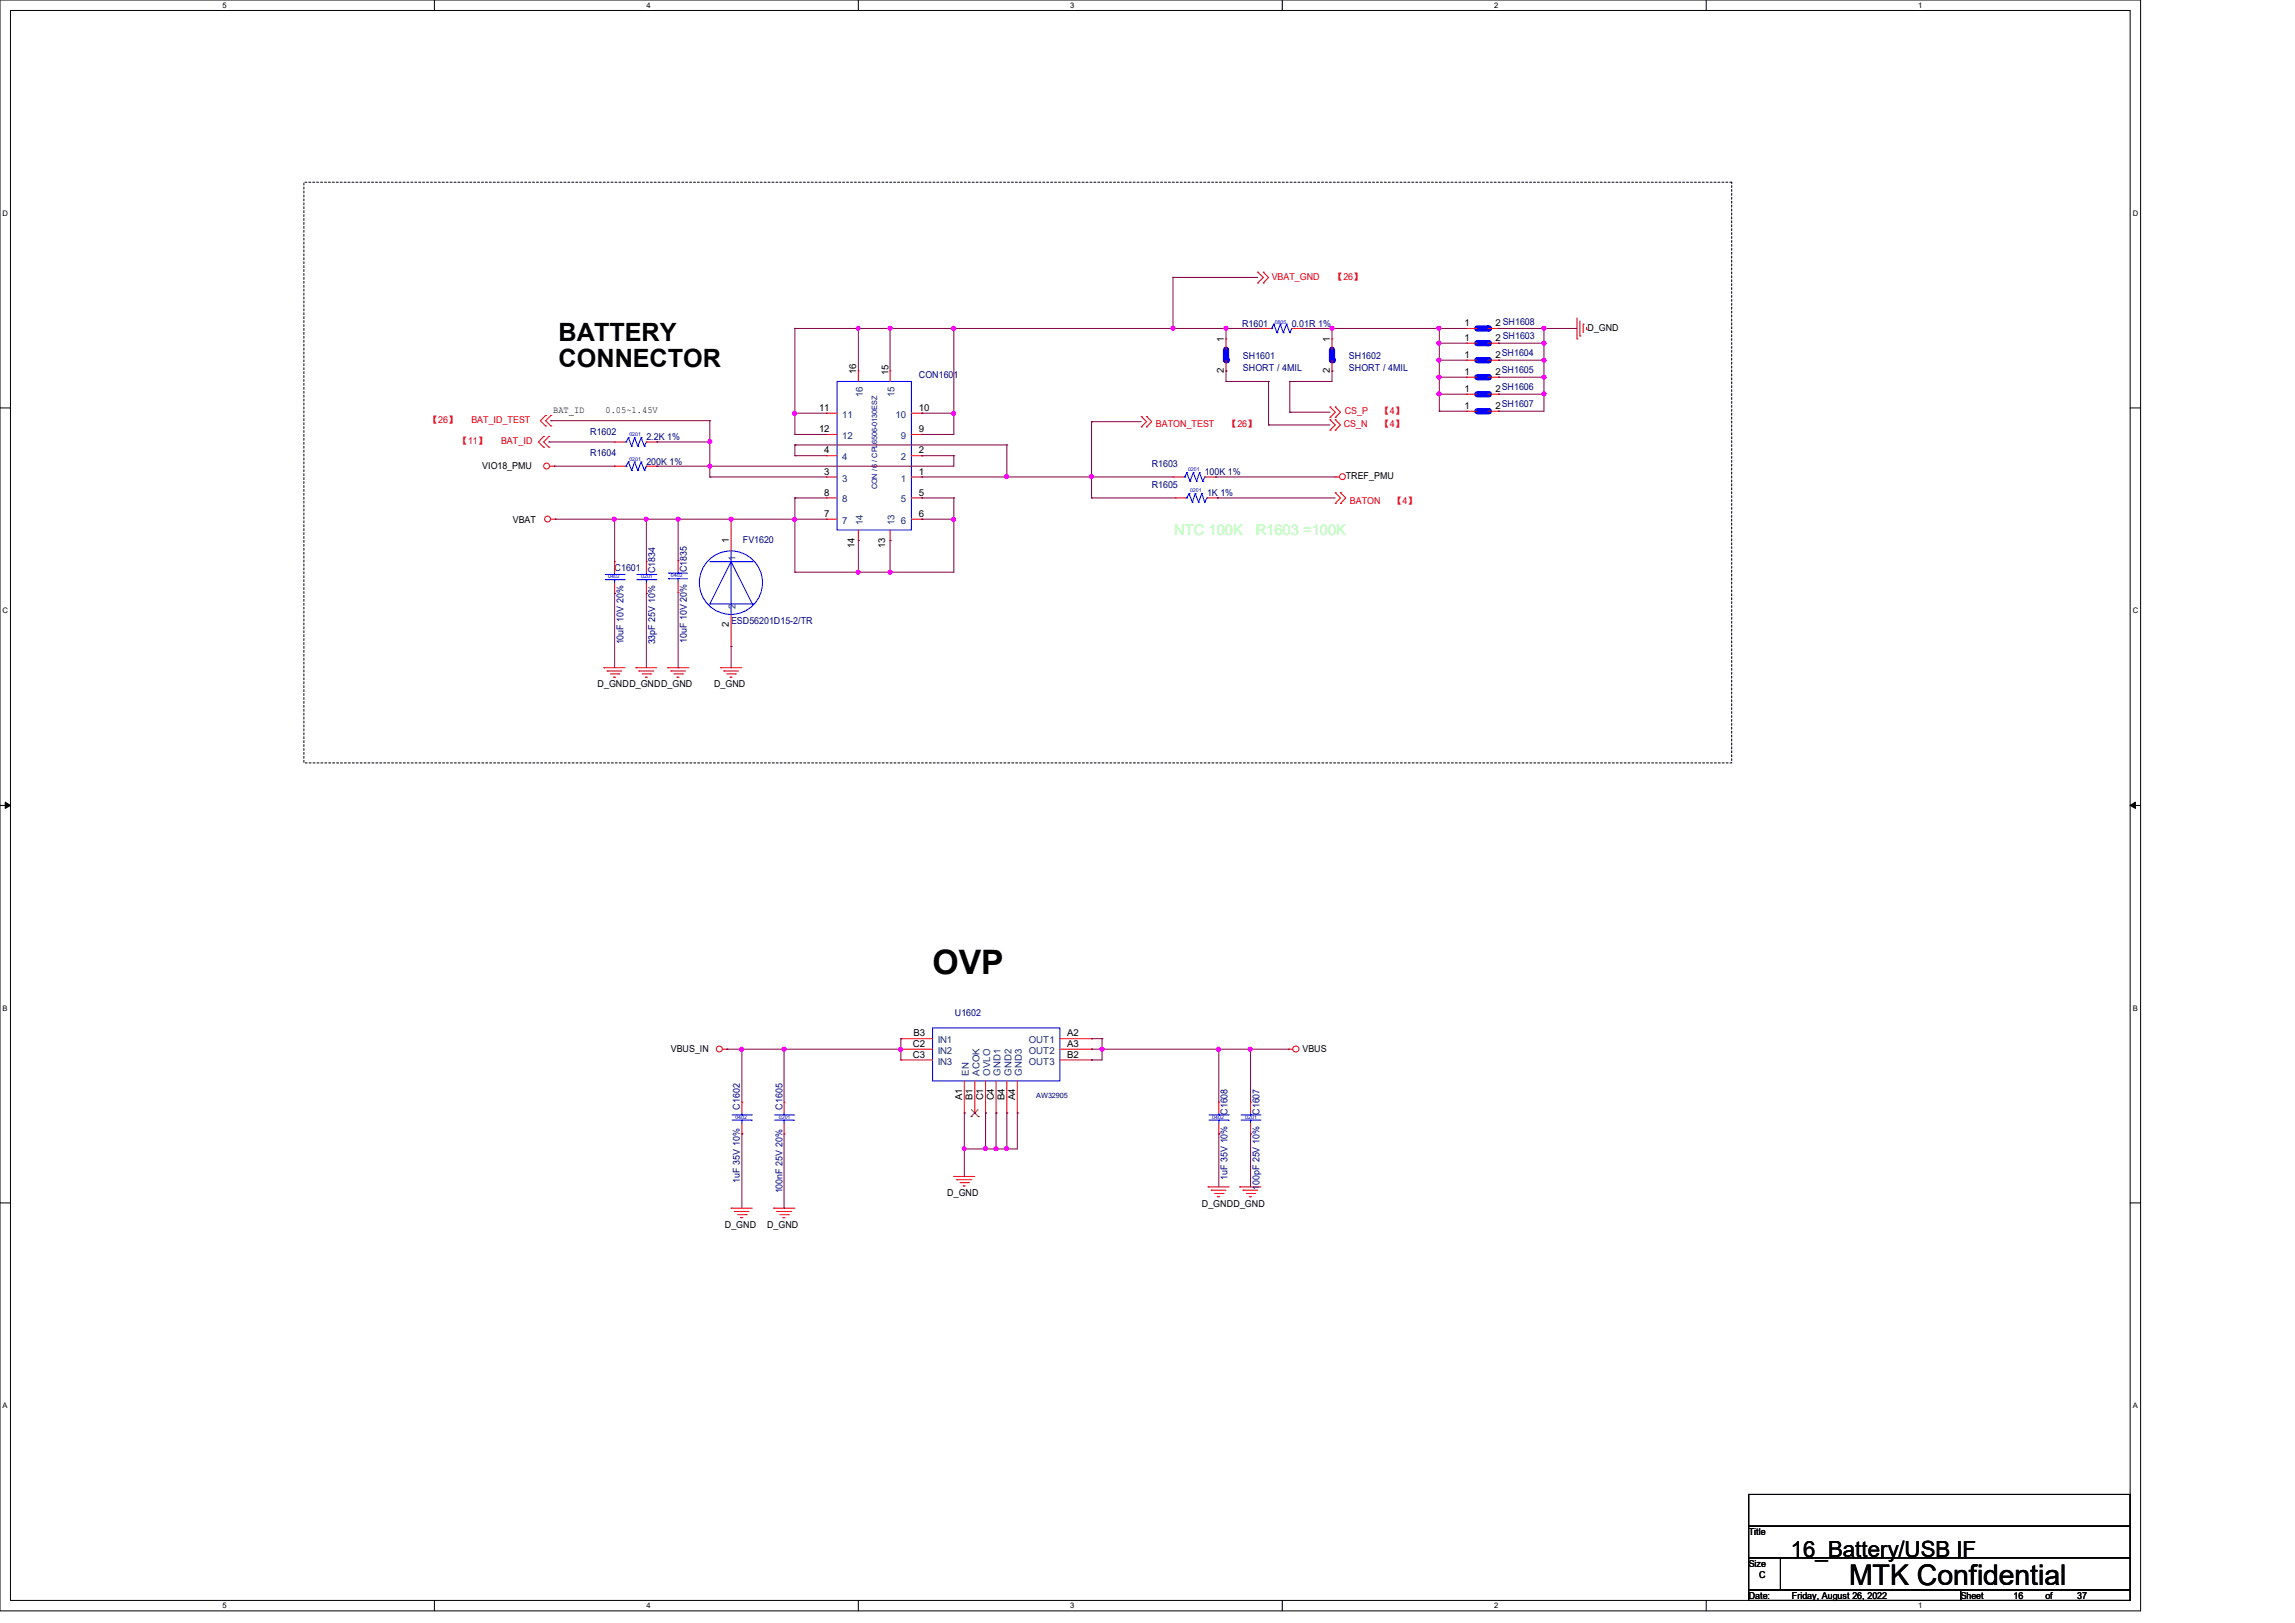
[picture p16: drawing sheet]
<svg xmlns="http://www.w3.org/2000/svg" width="297mm" height="210mm" viewBox="0 0 297 210" stroke-linecap="round" stroke-linejoin="round" font-family="sans-serif">
<defs><g id="words">
<text font-size="4.4" x="120.7" y="126.1">OVP</text>
<text font-size="3.7" x="239.3" y="205.1">MTK Confidential</text>
<g font-size="3.3">
<text x="72.3" y="44.2">BATTERY</text>
<text x="72.3" y="47.5">CONNECTOR</text>
</g>
<text font-size="2.9" x="231.8" y="201.5">16_Battery/USB IF</text>
<g font-size="1.9" fill="#80ff80">
<text x="152" y="69.2">NTC 100K</text>
<text x="162.5" y="69.2">R1603 =100K</text>
</g>
<g font-size="1.2" fill="#f00">
<text x="164.6" y="36.2">VBAT_GND</text>
<text x="172.7" y="36.2">【26】</text>
<text x="174" y="53.5">CS_P</text>
<text x="178.7" y="53.5">【4】</text>
<text x="55.5" y="54.7">【26】</text>
<text x="59.4" y="57.5">【11】</text>
<text x="61" y="54.7">BAT_ID_TEST</text>
<text x="64.9" y="57.5">BAT_ID</text>
<text x="149.6" y="55.3">BATON_TEST</text>
<text x="159" y="55.3">【26】</text>
<text x="173.9" y="55.3">CS_N</text>
<text x="178.7" y="55.3">【4】</text>
<text x="174.7" y="65.2">BATON</text>
<text x="180.3" y="65.2">【4】</text>
</g>
<g font-size="1.2">
<text x="158.4" y="44.3" transform="rotate(-90 158.4 44.3)">1</text>
<text x="172.1" y="44.3" transform="rotate(-90 172.1 44.3)">1</text>
<text x="189.5" y="42.2">1</text>
<text x="189.5" y="44.1">1</text>
<text x="189.5" y="46.3">1</text>
<text x="193.5" y="42.2">2 SH1608</text>
<text x="193.5" y="44.1">2 SH1603</text>
<text x="193.5" y="46.3">2SH1604</text>
<text x="205.4" y="42.8">D_GND</text>
<text x="71.6" y="53.4">BAT_ID</text>
<text x="78.4" y="53.4">0.05~1.45V</text>
<text x="106" y="53.2">11</text>
<text x="110.8" y="48.4" transform="rotate(-90 110.8 48.4)">16</text>
<text x="115" y="48.6" transform="rotate(-90 115 48.6)">15</text>
<text x="118.9" y="53.2">10</text>
<text x="158.4" y="48.3" transform="rotate(-90 158.4 48.3)">2</text>
<text x="172.1" y="48.3" transform="rotate(-90 172.1 48.3)">2</text>
<text x="189.5" y="52.9">1</text>
<text x="189.5" y="48.5">1</text>
<text x="189.5" y="50.7">1</text>
<text x="193.5" y="52.9">2SH1607</text>
<text x="193.5" y="48.5">2SH1605</text>
<text x="193.5" y="50.7">2SH1606</text>
<text x="106" y="55.9">12</text>
<text x="106.7" y="58.7">4</text>
<text x="118.9" y="58.7">2</text>
<text x="118.9" y="55.9">9</text>
<text x="62.4" y="60.7">VIO18_PMU</text>
<text x="106.7" y="64.1">8</text>
<text x="106.7" y="61.4">3</text>
<text x="118.9" y="64.1">5</text>
<text x="118.9" y="61.4">1</text>
<text x="174.2" y="62">TREF_PMU</text>
<text x="66.4" y="67.6">VBAT</text>
<text x="94.3" y="70.3" transform="rotate(-90 94.3 70.3)">1</text>
<text x="106.7" y="66.9">7</text>
<text x="110.6" y="70.9" transform="rotate(-90 110.6 70.9)">14</text>
<text x="114.6" y="70.9" transform="rotate(-90 114.6 70.9)">13</text>
<text x="118.9" y="66.9">6</text>
<text x="94.3" y="81.2" transform="rotate(-90 94.3 81.2)">2</text>
<text x="77.3" y="88.9">D_GNDD_GNDD_GND</text>
<text x="92.4" y="88.9">D_GND</text>
<text x="86.8" y="136.1">VBUS_IN</text>
<text x="118.1" y="135.5">C2</text>
<text x="118.1" y="136.9">C3</text>
<text x="118.2" y="134.1">B3</text>
<text x="138.1" y="135.5">A3</text>
<text x="138.1" y="136.9">B2</text>
<text x="138.1" y="134.1">A2</text>
<text x="168.6" y="136.1">VBUS</text>
<text x="124.5" y="142.4" transform="rotate(-90 124.5 142.4)">A1</text>
<text x="125.9" y="142.4" transform="rotate(-90 125.9 142.4)">B1</text>
<text x="127.3" y="142.4" transform="rotate(-90 127.3 142.4)">C1</text>
<text x="128.6" y="142.4" transform="rotate(-90 128.6 142.4)">C4</text>
<text x="130" y="142.4" transform="rotate(-90 130 142.4)">B4</text>
<text x="131.4" y="142.4" transform="rotate(-90 131.4 142.4)">A4</text>
<text x="122.6" y="154.7">D_GND</text>
<text x="93.8" y="158.9">D_GND</text>
<text x="99.3" y="158.9">D_GND</text>
<text x="155.5" y="156.1">D_GNDD_GND</text>
<text x="226.3" y="198.6">Title</text>
<text x="226.3" y="202.7">Size</text>
<text x="226.3" y="206.9">Date:</text>
<text x="227.7" y="204.1">C</text>
<text x="231.9" y="206.9">Friday, August 26, 2022</text>
<text x="253.7" y="206.9">Sheet</text>
<text x="260.6" y="206.9">16</text>
<text x="264.7" y="206.9">of</text>
<text x="268.8" y="206.9">37</text>
</g>
<g font-size="1.2" fill="#000080">
<text x="160.7" y="42.3">R1601</text>
<text x="160.9" y="46.4">SH1601</text>
<text x="167.2" y="42.3">0.01R 1%</text>
<text x="174.6" y="46.4">SH1602</text>
<text x="118.9" y="48.9">CON1601</text>
<text x="160.9" y="48">SHORT / 4MIL</text>
<text x="174.6" y="48">SHORT / 4MIL</text>
<text x="76.4" y="59">R1604</text>
<text x="76.4" y="56.3">R1602</text>
<text x="83.6" y="56.9">2.2K 1%</text>
<text x="83.6" y="60.1">200K 1%</text>
<text x="149.1" y="63.1">R1605</text>
<text x="149.1" y="60.4">R1603</text>
<text x="155.9" y="61.5">100K 1%</text>
<text x="156.2" y="64.2">1K 1%</text>
<text x="96.1" y="70.3">FV1620</text>
<text x="79.5" y="73.8">C1601</text>
<text x="84.8" y="74.2" transform="rotate(-90 84.8 74.2)">C1834</text>
<text x="88.9" y="74" transform="rotate(-90 88.9 74)">C1835</text>
<text x="80.7" y="83.4" transform="rotate(-90 80.7 83.4)">10uF 10V 20%</text>
<text x="84.8" y="83.4" transform="rotate(-90 84.8 83.4)">33pF 25V 10%</text>
<text x="88.9" y="83.2" transform="rotate(-90 88.9 83.2)">10uF 10V 20%</text>
<text x="94.6" y="80.7">ESD56201D15-2/TR</text>
<text x="123.6" y="131.4">U1602</text>
<text x="95.8" y="143.6" transform="rotate(-90 95.8 143.6)">C1602</text>
<text x="101.3" y="143.6" transform="rotate(-90 101.3 143.6)">C1605</text>
<text x="158.9" y="144.3" transform="rotate(-90 158.9 144.3)">C1608</text>
<text x="163" y="144.3" transform="rotate(-90 163 144.3)">C1607</text>
<text x="95.8" y="153" transform="rotate(-90 95.8 153)">1uF 35V 10%</text>
<text x="101.3" y="154.4" transform="rotate(-90 101.3 154.4)">100nF 25V 20%</text>
<text x="158.9" y="152.7" transform="rotate(-90 158.9 152.7)">1uF 35V 10%</text>
<text x="163" y="154" transform="rotate(-90 163 154)">100pF 25V 10%</text>
</g>
<g font-size="1.2" fill="#004080">
<text x="111.7" y="51.4" transform="rotate(-90 111.7 51.4)">16</text>
<text x="115.8" y="51.4" transform="rotate(-90 115.8 51.4)">15</text>
<text x="109" y="59.6">4</text>
<text x="109" y="56.8">12</text>
<text x="109" y="54.1">11</text>
<text x="115.9" y="54.1">10</text>
<text x="116.6" y="59.6">2</text>
<text x="116.6" y="56.8">9</text>
<text x="109" y="65">8</text>
<text x="109" y="62.3">3</text>
<text x="116.6" y="65">5</text>
<text x="116.6" y="62.3">1</text>
<text x="109" y="67.8">7</text>
<text x="111.7" y="67.9" transform="rotate(-90 111.7 67.9)">14</text>
<text x="115.8" y="67.9" transform="rotate(-90 115.8 67.9)">13</text>
<text x="116.6" y="67.8">6</text>
<text x="95.2" y="72.6" transform="rotate(-90 95.2 72.6)">1</text>
<text x="95.2" y="78.9" transform="rotate(-90 95.2 78.9)">2</text>
<text x="121.4" y="135">IN1</text>
<text x="121.4" y="136.4">IN2</text>
<text x="121.4" y="137.8">IN3</text>
<text x="133.1" y="136.4">OUT2</text>
<text x="133.1" y="137.8">OUT3</text>
<text x="133.1" y="135">OUT1</text>
<text x="125.4" y="139.2" transform="rotate(-90 125.4 139.2)">EN</text>
<text x="126.7" y="139.2" transform="rotate(-90 126.7 139.2)">ACOK</text>
<text x="128.1" y="139.2" transform="rotate(-90 128.1 139.2)">OVLO</text>
<text x="129.5" y="139.2" transform="rotate(-90 129.5 139.2)">GND1</text>
<text x="130.9" y="139.2" transform="rotate(-90 130.9 139.2)">GND2</text>
<text x="132.2" y="139.2" transform="rotate(-90 132.2 139.2)">GND3</text>
</g>
<g font-size="1">
<text x="28.8" y="1">5</text>
<text x="83.7" y="1">4</text>
<text x="138.5" y="1">3</text>
<text x="193.4" y="1">2</text>
<text x="248.2" y="1">1</text>
<text x=".3" y="27.9">D</text>
<text x="276" y="27.9">D</text>
<text x=".3" y="79.4">C</text>
<text x="276" y="79.4">C</text>
<text x=".3" y="130.8">B</text>
<text x="276" y="130.8">B</text>
<text x=".3" y="182.2">A</text>
<text x="276" y="182.2">A</text>
<text x="28.8" y="208.1">5</text>
<text x="83.7" y="208.1">4</text>
<text x="138.5" y="208.1">3</text>
<text x="193.4" y="208.1">2</text>
<text x="248.2" y="208.1">1</text>
</g>
<g font-size=".9" fill="#000080">
<text x="113.5" y="63.3" transform="rotate(-90 113.5 63.3)">CON / 6 / CPL6506-0130ESZ</text>
<text x="134.1" y="142.1">AW32905</text>
</g>
<g font-size=".7" fill="#00f">
<text x="165" y="41.9">0805</text>
<text x="81.4" y="59.6">0201</text>
<text x="81.4" y="56.4">0201</text>
<text x="153.8" y="61">0201</text>
<text x="154" y="63.7">0201</text>
<text x="78.7" y="74.8">0402</text>
<text x="83" y="74.8">0201</text>
<text x="86.8" y="74.7">0402</text>
<text x="95.2" y="144.8">0402</text>
<text x="100.8" y="144.8">0201</text>
<text x="156.9" y="144.8">0402</text>
<text x="161.2" y="144.8">0201</text>
</g>
</g></defs>
<path d="M0 0h277v208.4h-277zM1.4 1.4h274.3v205.7h-274.3z" fill="none" stroke="#000" stroke-width=".13"/>
<g fill="#fff">
<path d="M28.8 .1h.5v1.1h-.5z"/>
<path d="M28.8 207.2h.5v1.1h-.5z"/>
</g>
<path d="M56.2 0v1.4M56.2 207.1v1.3" fill="none" stroke="#000" stroke-width=".13"/>
<g fill="#fff">
<path d="M83.7 .1h.5v1.1h-.5z"/>
<path d="M83.7 207.2h.5v1.1h-.5z"/>
</g>
<path d="M111.1 0v1.4M111.1 207.1v1.3" fill="none" stroke="#000" stroke-width=".13"/>
<g fill="#fff">
<path d="M138.5 .1h.6v1.1h-.6z"/>
<path d="M138.5 207.2h.6v1.1h-.6z"/>
</g>
<path d="M165.9 0v1.4M165.9 207.1v1.3" fill="none" stroke="#000" stroke-width=".13"/>
<g fill="#fff">
<path d="M193.4 .1h.5v1.1h-.5z"/>
<path d="M193.4 207.2h.5v1.1h-.5z"/>
</g>
<path d="M220.8 0v1.4M220.8 207.1v1.3" fill="none" stroke="#000" stroke-width=".13"/>
<g fill="#fff">
<path d="M248.2 .1h.6v1.1h-.6z"/>
<path d="M248.2 207.2h.6v1.1h-.6z"/>
<path d="M.3 27.1h.8v1.1h-.8z"/>
<path d="M276 27.1h.7v1.1h-.7z"/>
<path d="M.3 78.5h.8v1.1h-.8z"/>
<path d="M276 78.5h.7v1.1h-.7z"/>
</g>
<path d="M0 52.8h1.4M275.7 52.8h1.3" fill="none" stroke="#000" stroke-width=".13"/>
<g fill="#fff">
<path d="M.3 129.9h.7v1.1h-.7z"/>
<path d="M276 129.9h.6v1.1h-.6z"/>
</g>
<path d="M0 104.2h1.4M275.7 104.2h1.3" fill="none" stroke="#000" stroke-width=".13"/>
<path d="M.7 103.8l.7 .4-.7 .4zM275.7 104.2l.7-.4v.8z" fill="#000" stroke="#000" stroke-width=".13"/>
<g fill="#fff">
<path d="M.3 181.4h.7v1.1h-.7z"/>
<path d="M276 181.4h.6v1.1h-.6z"/>
</g>
<path d="M0 155.7h1.4M275.7 155.7h1.3M226.3 193.4h49.4v4.1h-49.4zM226.3 197.5h49.4v4.1h-49.4zM226.3 205.7h27.4v1.4h-27.4zM226.3 201.6h4.1v4.1h-4.1zM230.4 201.6h45.3v4.1h-45.3zM253.7 205.7h22v1.4h-22z" fill="none" stroke="#000" stroke-width=".13"/>
<path d="M39.3 23.6h184.8v75.1h-184.8z" fill="none" stroke="#000" stroke-width=".13" stroke-dasharray=".3"/>
<g fill="none" stroke="#f00" stroke-width=".13">
<path d="M162.8 35.2h.1M162.8 36.6h.1M162.8 35.2l.7 .7-.7 .7M163.5 35.2h.1M163.5 36.6h.1M163.5 35.2l.7 .7-.7 .7M70.4 57.9h.1M70.4 56.5h.1M70.4 56.5l-.7 .7 .7 .7M70.6 55.1h.1M70.6 53.8h.1M70.6 53.8l-.7 .6 .7 .7"/>
<path d="M71 57.9h.1M71 56.5h.1M71 56.5l-.6 .7 .6 .7M71.3 55.1h.1M71.3 53.8h.1M71.3 53.8l-.7 .6 .7 .7M147.7 53.9h.1M147.7 55.2h.1M147.7 53.9l.7 .7-.7 .6M148.4 53.9h.1M148.4 55.2h.1M148.4 53.9l.7 .7-.7 .6"/>
<path d="M172.1 54h.1M172.1 52.7h.1M172.1 55.7h.1M172.1 54.3h.1M172.1 52.7l.7 .6-.7 .7M172.1 54.3l.7 .7-.7 .7M172.8 54h.1M172.8 52.7h.1M172.8 55.7h.1M172.8 54.3h.1M172.8 52.7l.7 .6-.7 .7M172.8 54.3l.7 .7-.7 .7"/>
<path d="M204.1 43.9h.1M204.1 41.1v2.8M204.5 43.5h.1M204.5 41.5v2M204.9 42h.1M204.9 42v1.1M205.3 42.6h.1M205.3 42.4v.2M71.2 60.3h.5M71.3 67.2h.5M71.7 60.3h.1M71.8 67.2h.1"/>
<path d="M83.7 72.7h.1M83.7 76.8h.1M83.7 72.7v1.3M83.7 75.4v1.4M172.8 61.7h.1M172.8 63.8h.1M172.8 65.2h.1M172.8 61.7h.6M172.8 63.8l.7 .6-.7 .8M173.5 63.8h.1M173.5 65.2h.1M173.5 63.8l.7 .6-.7 .8"/>
<path d="M78.1 86.4h.1M78.1 86.4h2.8M78.6 86.8h.1M78.6 86.8h1.9M79 87.2h1.1M79.4 87.6h.1M79.4 87.6h.3M80.1 87.2h.1M82.3 86.4h.1M82.3 86.4h2.7M82.7 86.8h.1M82.7 86.8h1.9"/>
<path d="M83.1 87.2h1.1M83.5 87.6h.1M83.5 87.6h.3M84.2 87.2h.1M86.4 86.4h.1M86.4 86.4h2.8M86.8 86.8h.1M86.8 86.8h1.9M87.2 87.2h1.1M87.6 87.6h.1M87.6 87.6h.3M88.3 87.2h.1"/>
<path d="M93.3 86.4h.1M93.3 86.4h2.7M93.7 86.8h.1M93.7 86.8h1.9M94.1 87.2h1.1M94.5 87.6h.1M94.5 87.6h.2M95.2 87.2h.1M93.5 135.8h.6M94.1 135.8h.1M116.6 134.4h.1M116.6 135.8h.1"/>
<path d="M116.6 137.2h.1M116.6 135.8h4.1M116.6 134.4h4.1M116.6 137.2h4.1M124.8 139.9v4.1M126.2 139.9v4.1M127.6 139.9v4.1M128.9 139.9v4.1M130.3 139.9v4.1M131.7 139.9v4.1M137.2 135.8h4.1M137.2 134.4h4.1"/>
<path d="M137.2 137.2h4.1M141.3 135.8h.1M141.3 137.2h.1M141.3 134.4h.1M166.8 135.8h.1M166.8 135.8h.5M94.6 156.3h.1M94.6 156.3h2.8M95 156.8h.1M95 156.8h1.9M95.5 157.2h1.1M95.8 157.6h.1"/>
<path d="M95.8 157.6h.3M96.6 157.2h.1M100.1 156.3h.1M100.1 156.3h2.8M100.5 156.8h.1M100.5 156.8h1.9M100.9 157.2h1.1M101.3 157.6h.1M101.3 157.6h.3M102 157.2h.1M123.4 152.2h.1M123.4 152.2h2.8"/>
<path d="M123.8 152.7h.1M123.8 152.7h2M124.2 153h1.1M124.7 153.5h.1M124.7 153.5h.2M124.8 144h.1M125.3 153h.1M126.2 144h.1M127.6 144h.1M128.9 144h.1M130.3 144h.1M131.7 144h.1"/>
<path d="M156.3 153.6h.1M156.3 153.6h2.8M156.8 154h.1M156.8 154h1.9M157.2 154.4h1.1M157.6 154.9h.1M157.6 154.9h.3M158.3 154.4h.1M160.4 153.6h.1M160.4 153.6h2.8M160.9 154h.1M160.9 154h1.9"/>
<path d="M161.3 154.4h1.1M161.7 154.9h.1M161.7 154.9h.3M162.4 154.4h.1"/>
<circle cx="70.7" cy="60.3" r=".38"/>
<circle cx="70.9" cy="67.2" r=".38"/>
<circle cx="173.7" cy="61.7" r=".38"/>
<circle cx="93.1" cy="135.7" r=".38"/>
<circle cx="167.7" cy="135.7" r=".39"/>
</g>
<path d="M82.4 75h2.5M82.4 74.3h2.5M83.7 74.3h.1M83.7 75h.1M83.7 74v.3M83.7 75v.4M84.9 75h.1M84.9 74.3h.1M120.7 133h16.5v6.9h-16.5z" fill="none" stroke="#00f" stroke-width=".13"/>
<path d="M125.7 144.5h.1M125.7 143.6l.9 .9M126.6 143.6l-.9 .9M126.6 144.5h.1" fill="none" stroke="#804000" stroke-width=".13"/>
<path d="M158.7 45.3v1.3" fill="none" stroke="#00f" stroke-width=".8"/>
<circle cx="158.7" cy="46.6" r=".4" fill="#00f"/>
<path d="M158.7 43.9h.1M158.7 48h.1M158.7 43.9v1.4M158.7 46.6v1.4M79.5 60.3h.1M79.5 60.3h1.4M83.7 60.3h1.3M85 60.3h.1M87.8 72.6h.1M87.8 76.7h.1M87.8 72.6v1.3M87.8 75.3v1.4" fill="none" stroke="#f00" stroke-width=".13"/>
<g fill="none" stroke="#00f" stroke-width=".13">
<path d="M81.3 59.8h.1M81.3 59.8l-.3 .5M81.3 59.8l.4 1.1M82.1 59.8h.1M82.1 59.8l-.4 1.1M82.1 59.8l.4 1.1M83 59.8h.1M83 59.8l-.5 1.1M83 59.8l.4 1.1M80.9 60.3h.1M81 60.3h.1M81.7 60.9h.1"/>
<path d="M82.5 60.9h.1M83.4 60.9h.1M83.7 60.3h.1M83.7 60.3l-.3 .6M86.5 74.9h.1M86.5 74.2h.1M86.5 74.9h2.5M86.5 74.2h2.5M87.8 74.2h.1M87.8 74.9h.1M87.8 73.9v.3M87.8 74.9v.4"/>
</g>
<path d="M172.4 45.3v1.3" fill="none" stroke="#00f" stroke-width=".8"/>
<circle cx="172.4" cy="46.6" r=".4" fill="#00f"/>
<g fill="none" stroke="#f00" stroke-width=".13">
<path d="M79.5 57.2h.1M79.5 57.2h1.4M83.7 57.2h1.3M85 57.2h.1M172.4 43.9h.1M172.4 48h.1M172.4 43.9v1.4M172.4 46.6v1.4M151.8 61.7h.1M151.8 61.7h1.4M152.1 64.4h.1M152.1 64.4h1.4"/>
<path d="M155.9 61.7h1.4M156.2 64.4h1.4M157.3 61.7h.1M157.6 64.4h.1M157.7 142.6h.1M157.7 146.7h.1M157.7 142.6v1.4M157.7 145.4v1.3M161.8 142.6h.1M161.8 146.7h.1M161.8 142.6v1.4M161.8 145.4v1.3"/>
</g>
<g fill="none" stroke="#00f" stroke-width=".13">
<path d="M80.9 57.2h.1M81 57.2h.1M81.3 56.6h.1M81.3 56.6l-.3 .6M81.3 56.6l.4 1.1M81.7 57.7h.1M82.1 56.6h.1M82.1 56.6l-.4 1.1M82.1 56.6l.4 1.1M82.5 57.7h.1M83 56.6h.1M83 56.6l-.5 1.1"/>
<path d="M83 56.6l.4 1.1M83.4 57.7h.1M83.7 57.2h.1M83.7 57.2l-.3 .5M153.2 61.7h.1M153.3 61.7h.1M153.5 64.4h.1M153.6 64.4h.1M153.6 61.2h.1M153.6 61.2l-.3 .5M153.6 61.2l.4 1.1M153.9 63.9h.1"/>
<path d="M153.9 63.9l-.3 .5M153.9 63.9l.4 1.1M154 62.3h.1M154.3 65h.1M154.4 61.2h.1M154.4 61.2l-.4 1.1M154.4 61.2l.5 1.1M154.7 63.9h.1M154.7 63.9l-.4 1.1M154.7 63.9l.4 1.1M154.9 62.3h.1M155.1 65h.1"/>
<path d="M155.2 61.2h.1M155.2 61.2l-.3 1.1M155.2 61.2l.5 1.1M155.5 63.9h.1M155.5 63.9l-.4 1.1M155.5 63.9l.4 1.1M155.7 62.3h.1M155.9 65h.1M155.9 61.7h.1M155.9 61.7l-.2 .6M156.2 64.4h.1M156.2 64.4l-.3 .6"/>
<path d="M156.5 144.9h2.5M156.5 144.3h2.5M157.7 144.3h.1M157.7 144.9h.1M157.7 144v.3M157.7 144.9v.5M159 144.9h.1M159 144.3h.1M160.6 144.9h2.5M160.6 144.3h2.5M161.8 144.3h.1M161.8 144.9h.1"/>
<path d="M161.8 144v.3M161.8 144.9v.5M163.1 144.9h.1M163.1 144.3h.1"/>
</g>
<path d="M191.2 53.2h1.4" fill="none" stroke="#00f" stroke-width=".8"/>
<circle cx="192.6" cy="53.2" r=".4" fill="#00f"/>
<path d="M189.8 53.2h.1M189.8 53.2h1.4M192.6 53.2h1.3M193.9 53.2h.1M94.6 67.2h.1M94.6 67.2v4.1M94.6 79.5v4.2M94.6 83.7h.1" fill="none" stroke="#f00" stroke-width=".13"/>
<g fill="none" stroke="#00f" stroke-width=".13">
<path d="M91.9 78.1h.1M91.9 72.7h5.5M91.9 78.1l2.7-5.4 2.8 5.4M91.9 78.1h5.5M94.6 79.5h.1M94.6 71.3v8.2M97.4 72.7h.1M97.4 78.1h.1"/>
<circle cx="94.6" cy="75.4" r="4.1"/>
</g>
<path d="M191.2 48.8h1.4" fill="none" stroke="#00f" stroke-width=".8"/>
<circle cx="192.6" cy="48.8" r=".4" fill="#00f"/>
<g fill="none" stroke="#f00" stroke-width=".13">
<path d="M107 59h.1M107 56.2h.1M107 53.5h.1M107 59h1.3M107 56.2h1.3M107 53.5h1.3M111.1 48h.1M111.1 48v1.4M115.2 48h.1M115.2 48v1.4M117.9 59h1.4M117.9 56.2h1.4"/>
<path d="M117.9 53.5h1.4M119.3 59h.1M119.3 56.2h.1M119.3 53.5h.1M163.1 42.5h.1M163.1 42.5h1.3M167.2 42.5h1.4M168.6 42.5h.1M189.8 48.8h.1M189.8 48.8h1.4M192.6 48.8h1.3M193.9 48.8h.1"/>
<path d="M107 67.2h.1M107 64.4h.1M107 61.7h.1M107 67.2h1.3M107 64.4h1.3M107 61.7h1.3M111.1 69.9h.1M111.1 68.6v1.3M115.2 69.9h.1M115.2 68.6v1.3M117.9 67.2h1.4M117.9 64.4h1.4"/>
<path d="M117.9 61.7h1.4M119.3 67.2h.1M119.3 64.4h.1M119.3 61.7h.1"/>
</g>
<g fill="none" stroke="#00f" stroke-width=".13">
<path d="M108.3 49.4h9.6v19.2h-9.6zM164.4 42.5h.2M164.6 42.5h.1M164.8 42h.1M164.8 42l-.2 .5M164.8 42l.5 1.1M165.3 43.1h.1M165.7 42h.1M165.7 42l-.4 1.1M165.7 42l.4 1.1M166.1 43.1h.1M166.5 42h.1"/>
<path d="M166.5 42l-.4 1.1M166.5 42l.4 1.1M166.9 43.1h.1M167.2 42.5h.1M167.2 42.5l-.3 .6"/>
</g>
<path d="M191.2 42.5h1.4" fill="none" stroke="#00f" stroke-width=".8"/>
<circle cx="192.6" cy="42.5" r=".4" fill="#00f"/>
<path d="M189.8 42.5h.1M189.8 42.5h1.4M192.6 42.5h1.3M193.9 42.5h.1" fill="none" stroke="#f00" stroke-width=".13"/>
<path d="M191.2 44.4h1.4" fill="none" stroke="#00f" stroke-width=".8"/>
<circle cx="192.6" cy="44.4" r=".4" fill="#00f"/>
<path d="M189.8 44.4h.1M189.8 44.4h1.4M192.6 44.4h1.3M193.9 44.4h.1M101.5 142.6h.1M101.5 146.7h.1M101.5 142.6v1.4M101.5 145.4v1.3" fill="none" stroke="#f00" stroke-width=".13"/>
<path d="M100.2 144.9h2.5M100.2 144.3h2.5M101.5 144.3h.1M101.5 144.9h.1M101.5 144v.3M101.5 144.9v.5M102.7 144.9h.1M102.7 144.3h.1" fill="none" stroke="#00f" stroke-width=".13"/>
<path d="M191.2 51h1.4" fill="none" stroke="#00f" stroke-width=".8"/>
<circle cx="192.6" cy="51" r=".4" fill="#00f"/>
<path d="M189.8 51h.1M189.8 51h1.4M192.6 51h1.3M193.9 51h.1M96 142.6h.1M96 146.7h.1M96 142.6v1.4M96 145.4v1.3" fill="none" stroke="#f00" stroke-width=".13"/>
<path d="M94.7 144.9h2.5M94.7 144.3h2.5M96 144.3h.1M96 144.9h.1M96 144v.3M96 144.9v.5M97.2 144.9h.1M97.2 144.3h.1" fill="none" stroke="#00f" stroke-width=".13"/>
<path d="M191.2 46.6h1.4" fill="none" stroke="#00f" stroke-width=".8"/>
<circle cx="192.6" cy="46.6" r=".4" fill="#00f"/>
<path d="M189.8 46.6h.1M189.8 46.6h1.4M192.6 46.6h1.3M193.9 46.6h.1M79.5 72.7h.1M79.5 76.8h.1M79.5 72.7v1.3M79.5 75.4v1.4" fill="none" stroke="#f00" stroke-width=".13"/>
<path d="M78.3 75h2.5M78.3 74.3h2.5M79.5 74.3h.1M79.5 75h.1M79.5 74v.3M79.5 75v.4M80.8 75h.1M80.8 74.3h.1" fill="none" stroke="#00f" stroke-width=".13"/>
<g fill="none" stroke="#800040" stroke-width=".13">
<path d="M151.8 35.9h.1M151.8 35.9v6.6M151.8 35.9h11M71 57.2h.1M71 57.2h8.5M71.3 54.4h.1M71.3 54.4h20.6M85 57.2h.1M85 57.2h6.9M91.9 57.2h.1M91.9 54.4h.1M91.9 54.4v7.3"/>
<path d="M102.9 42.5h.1M102.9 53.5h.1M102.9 56.2h.1M102.9 57.6h.1M102.9 59h.1M102.9 42.5h60.2M102.9 42.5v13.7M102.9 57.6v1.4M102.9 53.5h4.1M102.9 56.2h4.1M102.9 57.6h27.4M102.9 59h4.1"/>
<path d="M111.1 42.5h.1M111.1 42.5v5.5M115.2 42.5h.1M115.2 42.5v5.5M119.3 53.5h.1M119.3 56.2h.1M119.3 59h.1M119.3 53.5h4.1M119.3 59h4.1M123.4 42.5h.1M123.4 53.5h.1M123.4 59h.1"/>
<path d="M123.4 42.5v13.7h-4.1M123.4 59v1.3h-38.4M130.3 57.6h.1M130.3 57.6v4.1M141.3 54.6h.1M141.3 54.6h6.4M141.3 54.6v9.8M151.8 42.5h.1M158.7 42.5h.1M158.7 48h.1M158.7 49.4h.1M158.7 42.5v1.4"/>
<path d="M158.7 48v1.4M158.7 49.4h5.5M164.2 49.4h.1M164.2 55h.1M164.2 49.4v5.6M164.2 55h7.9M166.9 49.4h.1M166.9 53.3h.1M166.9 49.4v3.9M166.9 53.3h5.2M168.6 42.5h.1M168.6 42.5h21.2"/>
<path d="M172.4 42.5h.1M172.4 48h.1M172.4 42.5v1.4M172.4 48v1.4h-5.5M186.3 44.4h.1M186.3 46.6h.1M186.3 48.8h.1M186.3 51h.1M186.3 53.2h.1M186.3 42.5h.1M186.3 42.5v10.7M186.3 44.4h3.5"/>
<path d="M186.3 46.6h3.5M186.3 48.8h3.5M186.3 51h3.5M186.3 53.2h3.5M193.9 44.4h.1M193.9 46.6h.1M193.9 48.8h.1M193.9 51h.1M193.9 53.2h.1M193.9 42.5h.1M193.9 44.4h5.9M193.9 46.6h5.9"/>
<path d="M193.9 48.8h5.9M193.9 51h5.9M193.9 42.5h10.2M199.8 44.4h.1M199.8 46.6h.1M199.8 48.8h.1M199.8 51h.1M199.8 42.5h.1M199.8 42.5v10.7h-5.9M71.7 60.3h.1M71.7 60.3h7.8M71.8 67.2h.1"/>
<path d="M71.8 67.2h35.2M79.5 67.2h.1M79.5 76.8h.1M79.5 67.2v5.5M79.5 76.8v9.6M83.7 76.8h.1M83.7 67.2h.1M83.7 67.2v5.5M83.7 76.8v9.6M85 60.3h.1M87.8 67.2h.1M87.8 67.2v5.4"/>
<path d="M87.8 76.7v9.7M91.9 60.3h.1M91.9 61.7h.1M91.9 61.7h15.1M94.6 67.2h.1M102.9 64.4h.1M102.9 67.2h.1M102.9 74h.1M102.9 64.4v9.6M102.9 64.4h4.1M111.1 69.9h.1M111.1 74h.1"/>
<path d="M111.1 69.9v4.1M115.2 69.9h.1M115.2 74h.1M115.2 69.9v4.1M119.3 61.7h.1M119.3 64.4h.1M119.3 67.2h.1M119.3 61.7h32.5M119.3 64.4h4.1M119.3 67.2h4.1M123.4 64.4h.1M123.4 67.2h.1"/>
<path d="M123.4 64.4v9.6h-20.5M130.3 61.7h.1M141.3 61.7h.1M141.3 64.4h.1M141.3 64.4h10.8M157.3 61.7h.1M157.3 61.7h15.5M157.6 64.4h.1M157.6 64.4h15.2M87.8 86.4h.1M94.6 83.7h.1M94.6 83.7v2.7"/>
<path d="M94.1 135.8h.1M94.1 135.8h22.5M96 135.8h.1M96 135.8v6.8M101.5 135.8h.1M101.5 135.8v6.8M116.6 134.4h.1M116.6 135.8h.1M116.6 134.4v2.8M141.3 134.4h.1M141.3 135.8h.1M141.3 137.2h.1"/>
<path d="M141.3 134.4h1.3M141.3 135.8h25.5M142.6 134.4h.1M142.6 135.8h.1M142.6 134.4v2.8h-1.3M157.7 135.8h.1M157.7 135.8v6.8M161.8 135.8h.1M161.8 135.8v6.8M96 146.7h.1M96 146.7v9.6M101.5 156.3h.1"/>
<path d="M101.5 146.7v9.6M124.8 144h.1M124.8 148.7h.1M124.8 144v8.2M127.6 144h.1M127.6 148.7h.1M127.6 144v4.7M128.9 144h.1M128.9 148.7h.1M128.9 144v4.7M130.3 144h.1M130.3 148.7h.1"/>
<path d="M130.3 144v4.7M131.7 144h.1M131.7 144v4.7h-6.9M157.7 146.7h.1M157.7 146.7v6.9M161.8 146.7h.1M161.8 146.7v6.9"/>
</g>
<g fill="#f0f" stroke="#f0f" stroke-width=".13">
<circle cx="186.2" cy="46.6" r=".25"/>
<circle cx="186.2" cy="44.4" r=".25"/>
<circle cx="199.8" cy="44.4" r=".25"/>
<circle cx="199.8" cy="46.6" r=".25"/>
<circle cx="186.2" cy="48.8" r=".25"/>
<circle cx="199.8" cy="48.8" r=".25"/>
<circle cx="186.2" cy="51" r=".25"/>
<circle cx="199.8" cy="51" r=".25"/>
<circle cx="111.1" cy="42.5" r=".24"/>
<circle cx="102.8" cy="53.5" r=".25"/>
<circle cx="115.2" cy="42.5" r=".25"/>
<circle cx="151.8" cy="42.5" r=".25"/>
<circle cx="123.4" cy="42.5" r=".25"/>
<circle cx="123.4" cy="53.5" r=".25"/>
<circle cx="158.7" cy="42.5" r=".25"/>
<circle cx="186.2" cy="42.5" r=".25"/>
<circle cx="172.4" cy="42.5" r=".25"/>
<circle cx="199.8" cy="42.5" r=".25"/>
<circle cx="91.9" cy="60.3" r=".25"/>
<circle cx="141.2" cy="61.7" r=".25"/>
<circle cx="130.3" cy="61.7" r=".25"/>
<circle cx="83.6" cy="67.2" r=".24"/>
<circle cx="79.5" cy="67.2" r=".25"/>
<circle cx="102.8" cy="67.2" r=".25"/>
<circle cx="123.4" cy="67.2" r=".25"/>
<circle cx="111.1" cy="74" r=".24"/>
<circle cx="115.2" cy="74" r=".25"/>
<circle cx="101.5" cy="135.8" r=".25"/>
<circle cx="116.5" cy="135.8" r=".25"/>
<circle cx="142.6" cy="135.8" r=".25"/>
<circle cx="157.7" cy="135.8" r=".25"/>
<circle cx="124.8" cy="148.6" r=".24"/>
<circle cx="127.5" cy="148.6" r=".25"/>
<circle cx="128.9" cy="148.6" r=".25"/>
<circle cx="130.3" cy="148.6" r=".25"/>
<circle cx="96" cy="135.8" r=".25"/>
<circle cx="161.8" cy="135.8" r=".25"/>
<circle cx="91.9" cy="57.2" r=".25"/>
<circle cx="87.8" cy="67.2" r=".25"/>
<circle cx="94.6" cy="67.2" r=".25"/>
</g>
<use href="#words"/>
</svg>
